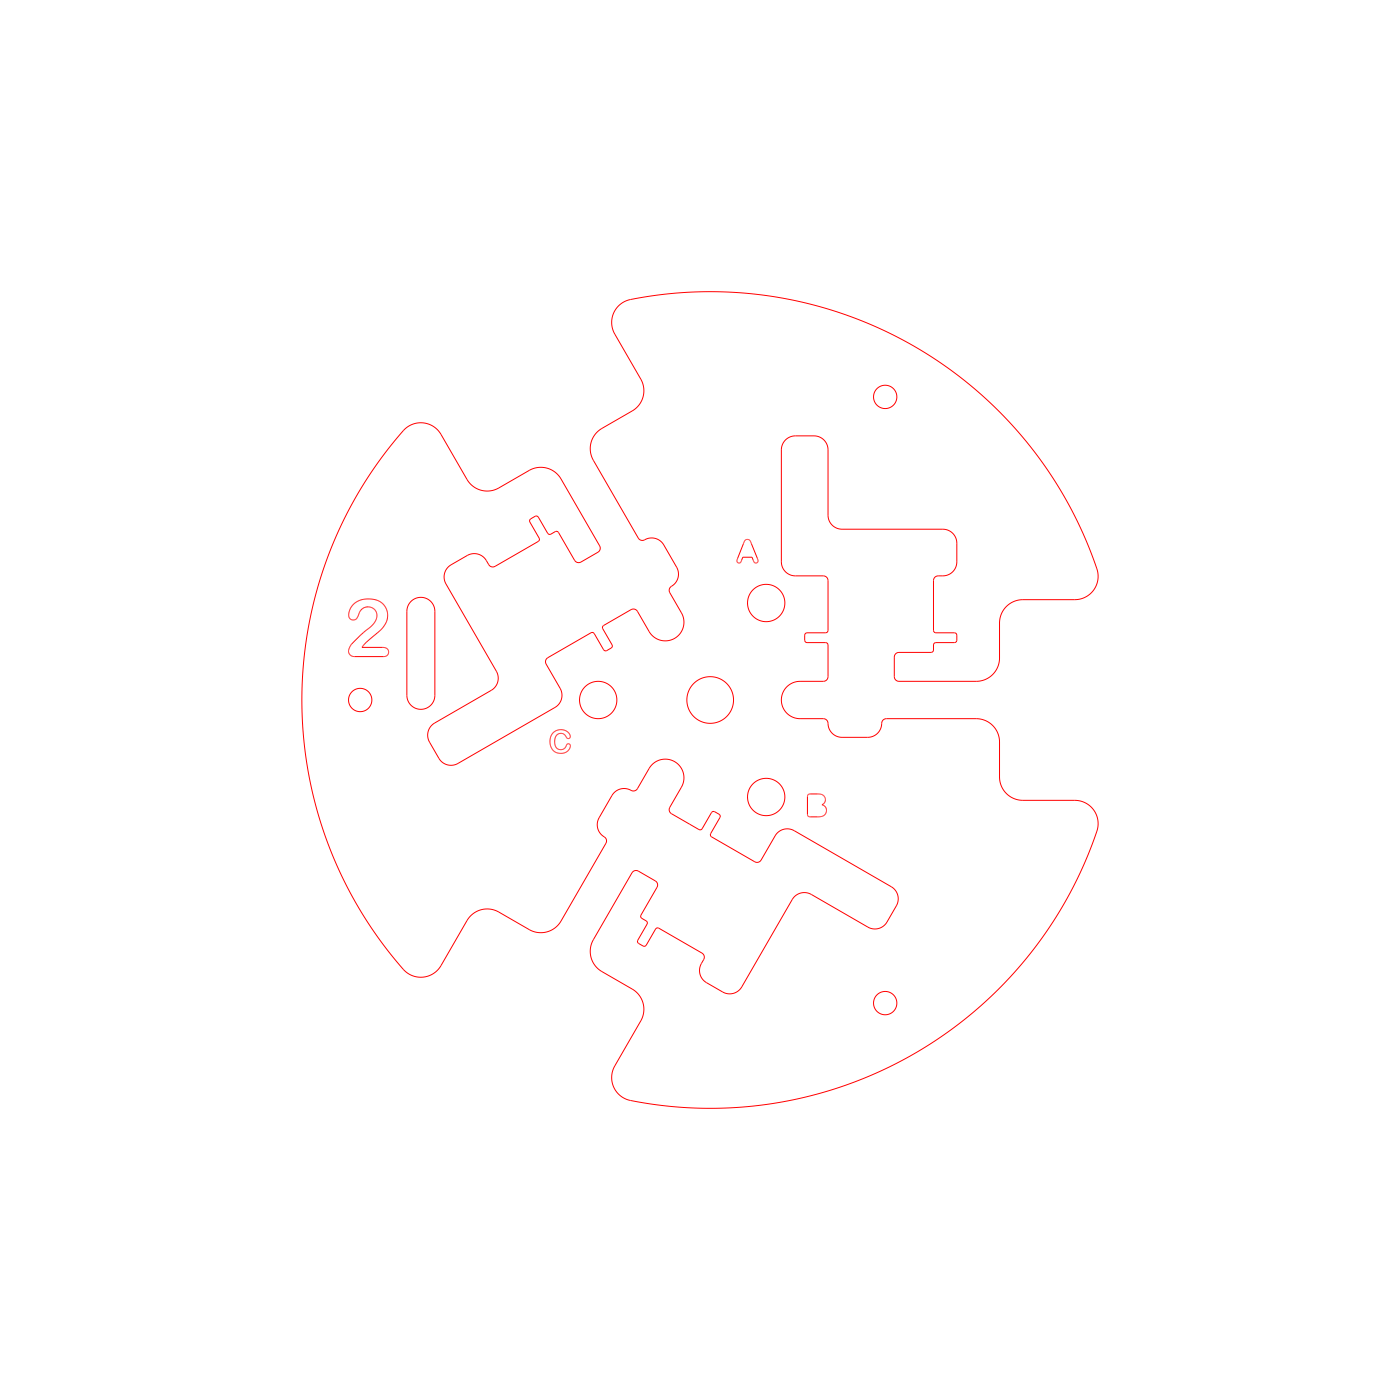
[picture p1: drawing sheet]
<svg xmlns="http://www.w3.org/2000/svg" width="300mm" height="300mm" viewBox="0 0 300 300" stroke-linecap="round" stroke-linejoin="round" font-family="sans-serif">
<g fill="none" stroke="#f00" stroke-width=".21">
<path d="M86.6 92.1a5 5 0 0 1 7.9 1l5.7 9.8a5 5 0 0 0 6.7 1.7l6.6-3.8a5 5 0 0 1 6.7 1.8l8.3 14.4 .1 .5-.1 .5-.4 .3-3.7 2.2-.5 .1-.4-.2-.4-.3-3.4-6-.4-.3-1.3 .7h-.5l-2.1-3.7-.4-.2-1.3 .6-.2 .4 2 3.7v.5l-9.4 5.6-.8 .1a1.87 1.87 0 0 1-1.1-1.4 3 3 0 0 0-4.1-1.1l-3.6 2.2a3 3 0 0 0-.9 3.9l10.9 18.9a3 3 0 0 1-1.2 3.9l-12.4 7.2a3 3 0 0 0-.9 3.9l2.2 3.7a3 3 0 0 0 3.9 .9l21-12.1a3 3 0 0 0 .9-4l-3-5.3-.1-.7 .5-.6 9.5-5.4 .4 .3 2 3.4 .4 .3 .3-.1 1-.5 .2-.4-2.1-3.8 .1-.5 6.3-3.7 .8 .1 .3 .4 2.6 4.5a4 4 0 0 0 5.5 1.2 4 4 0 0 0 1.3-5.4l-2.5-4.4a1.21 1.21 0 0 1 .8-1.6 2.99 2.99 0 0 0 .7-3.8l-2.9-4.9a3.1 3.1 0 0 0-4.3-.8l-.7-.1-.3-.4-9.6-16.7a5 5 0 0 1 1.8-6.8l6.7-3.9a5 5 0 0 0 1.6-6.7l-5.7-9.8a5.1 5.1 0 0 1 4.5-7.4l6.9-1 8-.5 7.8 .2 7.7 1 7.3 1.5 7.4 2.3 7.4 2.9 7.1 3.7 6.6 4.2 5.7 4.3 6 5.4 5.2 5.7 4.9 6.4 3.8 6.1 3.7 7.1 2.8 6.7a7.1 7.1 0 0 1 .7 5.1 5 5 0 0 1-4.8 3.4h-11.4a5 5 0 0 0-4.7 5v7.6a5 5 0 0 1-5 4.9h-16.6l-.5-.2-.3-.3-.2-.5v-4.3l.2-.4 .4-.4 .4-.1h6.9l.5-.2v-1.4l.3-.4 4.2-.1 .4-.2 .1-1.4-.2-.4-4.3-.1-.4-.3-.1-10.9 .4-.7a1.89 1.89 0 0 1 1.6-.3 3 3 0 0 0 3-3v-4.2a3 3 0 0 0-3-2.8h-21.8a3 3 0 0 1-2.8-3v-14.2a3 3 0 0 0-3-2.8h-4.2a3 3 0 0 0-2.8 3v24.3a3 3 0 0 0 3 2.7h6.1l.7 .3 .2 .7v11l-.5 .2h-4l-.4 .2-.1 .3v1.1l.3 .4 4.3 .1 .4 .3v7.3l-.5 .6-.5 .1h-5.2a4 4 0 0 0-3.8 4.1 4 4 0 0 0 4 3.9h5.1a1.21 1.21 0 0 1 1 1.5 2.99 2.99 0 0 0 2.9 2.5h5.8a3.1 3.1 0 0 0 2.8-3.3l.3-.4 .6-.3h19.3a5 5 0 0 1 5 5v7.8a5 5 0 0 0 5 4.7h11.4a5.1 5.1 0 0 1 4.1 7.6l-2.8 6.9-3.7 7.4-4 6.3-4.7 6.2-5 5.6-5.7 5.2-5.5 4.3-6.7 4.4-6.4 3.4-7.4 3.2-7.3 2.4-7.8 1.7-7.5 1-7.5 .4-8-.3-7.6-1a7 7 0 0 1-4.8-2 5 5 0 0 1-.6-5.8l5.7-9.8a5 5 0 0 0-1.9-6.7l-6.6-3.8a5 5 0 0 1-1.7-6.7l8.3-14.4 .6-.4h.5l3.9 2.2 .3 .4 .1 .5-.1 .4-3.5 6v.5l1.2 .8 .2 .4-2 3.7-.1 .5 1.2 .7h.5l2.2-3.7 .4-.2 9.5 5.4 .5 .7a1.88 1.88 0 0 1-.6 1.6 3 3 0 0 0 1.1 4.1l3.7 2.1a3 3 0 0 0 3.9-1.2l10.9-18.9a3 3 0 0 1 4-.9l12.3 7.1a3 3 0 0 0 3.9-1.2l2.1-3.7a3 3 0 0 0-1.2-3.9l-21-12.1a3 3 0 0 0-3.9 1.2l-3 5.3-.6 .4-.8-.1-9.4-5.6v-.5l2-3.4v-.5l-.2-.2-1-.6h-.4l-2.3 3.7-.4 .2-6.4-3.6-.2-.5 .1-.7 2.6-4.5a4 4 0 0 0-1.6-5.4 4 4 0 0 0-5.4 1.6l-2.5 4.4a1.2 1.2 0 0 1-1.8 .1 3 3 0 0 0-3.7 1.3l-2.8 5a3.1 3.1 0 0 0 1.4 4l.3 .7-.2 .5-9.6 16.7a5 5 0 0 1-6.8 1.8l-6.7-3.9a5 5 0 0 0-6.6 2l-5.7 9.8a5.1 5.1 0 0 1-8.7-.2l-4.6-5.9-4.4-6.7-3.5-6.6-3.2-7.6-2.2-7.1-1.8-7.8-1-8.2-.3-7.8 .5-8.4 1.1-7.5 1.8-7.5 2.4-7.1 3.2-7.3 3.6-6.6 4.3-6.5zM157.9 120v.1M158 119.9l-.1 .1M158 119.8v.1M158 119.8h.1M158 119.7v.1M158 119.7h.1M159.3 116.4h.1M159.4 116.4l-1.4 3.3M159.4 116.3v.1M159.4 116.2v.1M159.5 116l-.1 .3"/>
<path d="M159.5 116h.1M159.6 115.9l-.1 .1M159.6 115.9h.1M159.6 115.8l-.1 .2M159.6 115.8h.1M159.8 115.7h.1M159.8 115.7l-.2 .1M160 115.6l-.2 .1M160.1 115.6h-.1M160.3 115.6h.1M160.3 115.6h-.3M160.3 115.6l.4 .2"/>
<path d="M160.4 115.6h.1M160.7 115.8h.1M160.7 115.8l.1 .1M160.7 115.9h.1M160.8 115.9l.1 .2M160.8 116h.1M160.8 116.1h.1M160.9 116.1v.1M160.9 116.2l1.6 3.9M75.8 129.5a4.9 4.9 0 0 1 6.6 .3l.1 .2a4 4 0 0 1-1.4 5.4l-2.5 2.1-1 1.2h4.5a1 1 0 0 1 1.2 .9 1 1 0 0 1-1.1 1.1h-6.2a1.33 1.33 0 0 1-1.3-.8 1.33 1.33 0 0 1 .4-1.5l2.3-2.4 2.2-1.9a2.35 2.35 0 0 0 .5-3.7 2.12 2.12 0 0 0-3.4 1.6 1.02 1.02 0 0 1-1.1 .9 1.02 1.02 0 0 1-.9-1.2 3.5 3.5 0 0 1 1.1-2.2zM88.1 128.8a3 3 0 0 1 3.3-.6 3 3 0 0 1 1.8 2.8v18a3 3 0 0 1-3 3 3 3 0 0 1-3-3v-18.2a2.99 2.99 0 0 1 .9-2zM157.9 120.1v.2"/>
<path d="M157.9 120.3h.1M157.9 120.1h.1M157.9 120.3l.2 .3M158.1 120.6h.1M158.2 120.6l.3 .1M158.5 120.6v.1M158.6 120.6h-.1M158.6 120.6h.1M158.7 120.6h-.1M158.7 120.5v.1M158.7 120.5h.1M161.4 120.1l.1 .1"/>
<path d="M161.5 120.2l-.3-.8h-2l-.5 1.1M161.5 120.2v.1M161.5 120.3h.1M161.5 120.3l.1 .2M161.6 120.5h.1M161.7 120.5v.1M161.7 120.6h.1M161.8 120.6h.1M161.8 120.6l.1 .1M161.9 120.7h.1M162.1 120.7h-.1M162.1 120.6v.1"/>
<path d="M162.4 120.3l-.3 .3M162.4 120.3h.1M162.5 120.1v.1M162.5 120.2l-.1 .1M121.3 157.9l-.4-.5a1.37 1.37 0 0 0-1.5 0 1.37 1.37 0 0 0-.5 1.5v.7a1.3 1.3 0 0 0 1.3 1 1.3 1.3 0 0 0 1.3-1.1M121.3 157.9v.1M121.3 158l.2 .2M121.5 158.1h.1M121.5 158.2h.1M121.5 159.5h.1M121.5 159.4v.1M121.6 158.2h.1"/>
<path d="M121.6 159.4h-.1M121.6 158.3h.1M121.7 158.3h.1M121.8 159.4h.1M121.8 159.4h-.2M121.8 158.3h.1M121.9 159.4h.1M121.9 158.3h-.1M121.9 159.4l.2 .1M121.9 158.3a.8 .8 0 0 0 .3-.8 .8 .8 0 0 0-.5-.6 2.44 2.44 0 0 0-3.1 0 2.44 2.44 0 0 0-.6 2.9l.6 1.1M121.9 158.3h.1M122.1 159.5h.1"/>
<path d="M122.1 159.5l.1 .5M122.2 160h.1M118.6 160.9l.1 .1M122.2 160l-.6 .9a2.19 2.19 0 0 1-1.7 .5l-.7-.1-.5-.3M173.1 170.4l-.1 4 .2 .6M173.1 170.3v.1M173.1 170.3l.4-.2h1.9l1.1 .4M173.2 175h.1M176 170.2h.1M176.1 170.3h.1M176.5 170.5h.1M176.5 170.5l.1 .1"/>
<path d="M176.6 170.6l.2 .3M176.6 170.6v.1M176.8 170.9h.1M176.8 170.9v.9l-.7 .6a1.37 1.37 0 0 1 .9 1.8 1.37 1.37 0 0 1-1.7 .8h-2M176.8 171v.1M176.9 171.2h.1M176.9 171.3h.1"/>
<circle cx="189.7" cy="85" r="2.5"/>
<circle cx="164.2" cy="129.2" r="4"/>
<circle cx="77.2" cy="150" r="2.5"/>
<circle cx="128.2" cy="150" r="4"/>
<circle cx="152.2" cy="150" r="5"/>
<circle cx="164.2" cy="170.8" r="4"/>
<circle cx="189.7" cy="215" r="2.5"/>
</g>
</svg>
